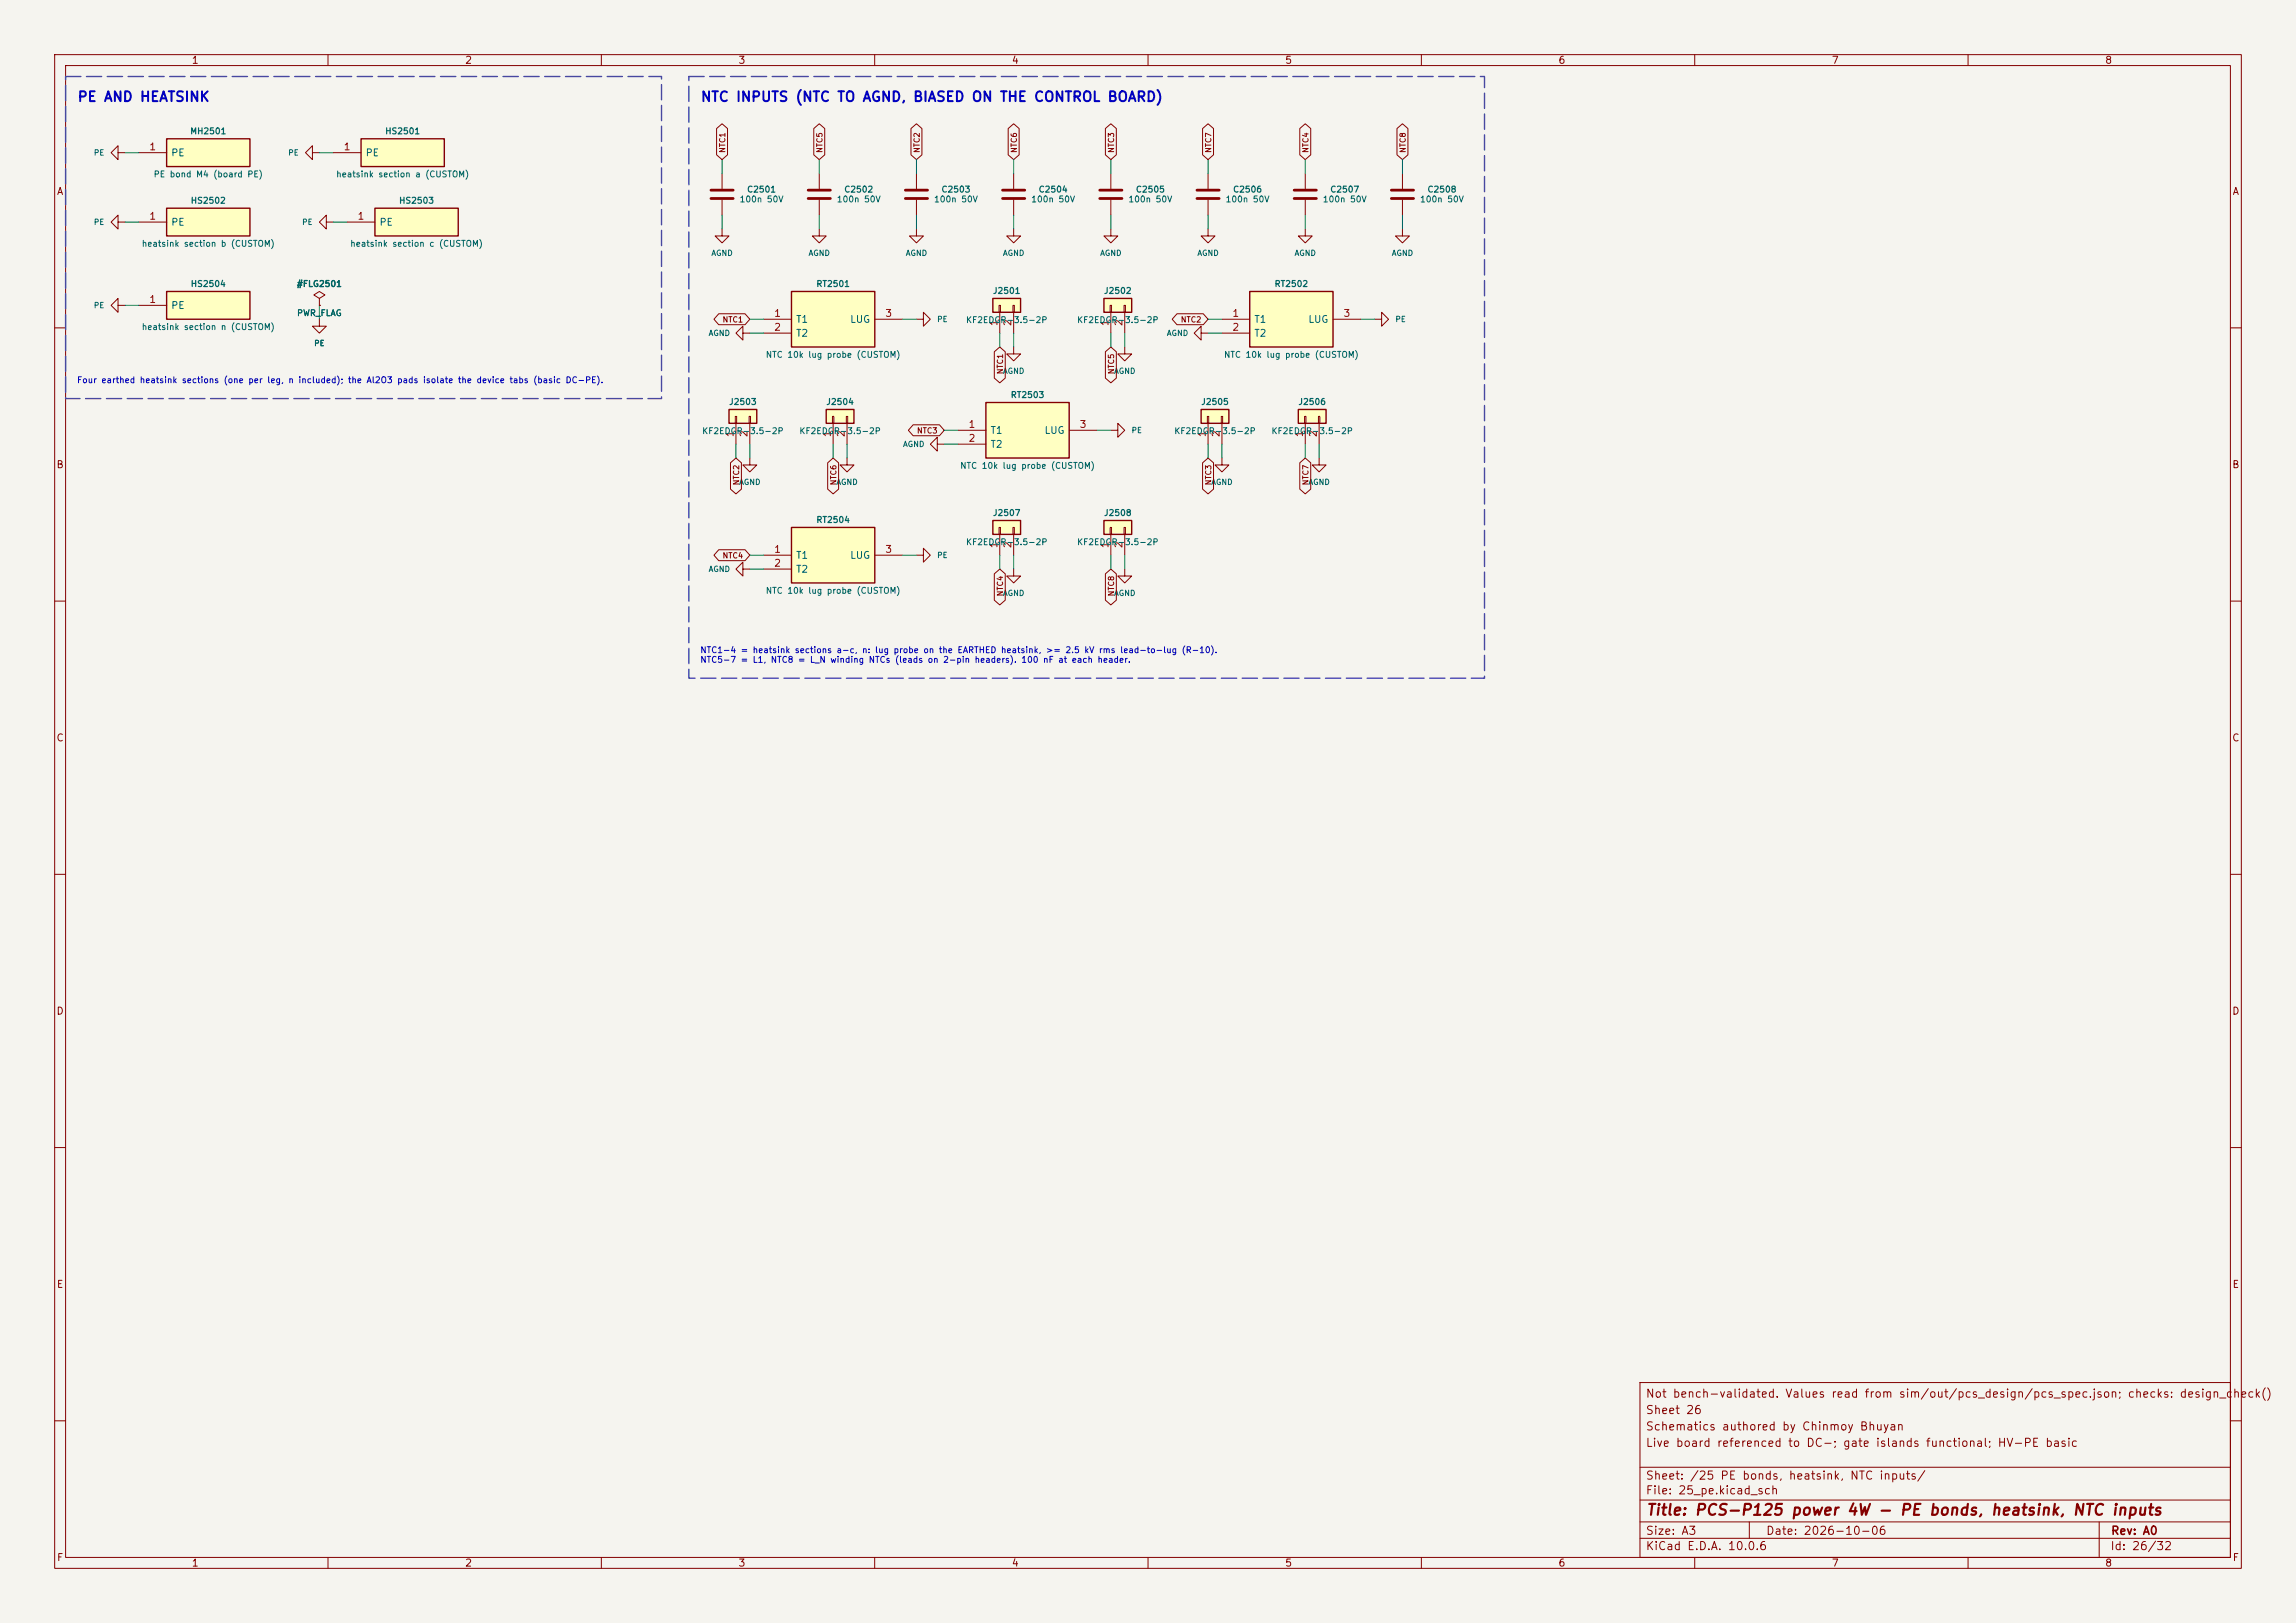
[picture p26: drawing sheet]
<svg xmlns="http://www.w3.org/2000/svg" width="420mm" height="297mm" viewBox="0 0 420 297" stroke-linecap="round" stroke-linejoin="round" font-family="sans-serif">
<defs><g id="words">
<text font-size="2" fill="#840000" x="301" y="277.8">Title: PCS-P125 power 4W - PE bonds, heatsink, NTC inputs</text>
<g font-size="1.8" fill="#0000c2">
<text x="14.1" y="19.1">PE AND HEATSINK</text>
<text x="128.1" y="19.1">NTC INPUTS (NTC TO AGND, BIASED ON THE CONTROL BOARD)</text>
</g>
<g font-size="1.5" fill="#840000">
<text x="300.9" y="256.1">Not bench-validated. Values read from sim/out/pcs_design/pcs_spec.json; checks: design_check()</text>
<text x="300.9" y="262.1">Schematics authored by Chinmoy Bhuyan</text>
<text x="300.9" y="259.1">Sheet 26</text>
<text x="300.9" y="265.1">Live board referenced to DC-; gate islands functional; HV-PE basic</text>
<text x="300.9" y="273.8">File: 25_pe.kicad_sch</text>
<text x="300.9" y="271.1">Sheet: /25 PE bonds, heatsink, NTC inputs/</text>
<text x="300.9" y="281.2">Size: A3</text>
<text x="322.9" y="281.2">Date: 2026-10-06</text>
<text x="386" y="281.2">Rev: A0</text>
<text x="300.9" y="284">KiCad E.D.A. 10.0.6</text>
<text x="385.9" y="284">Id: 26/32</text>
</g>
<g font-size="1.3" fill="#840000">
<text x="35" y="12">1</text>
<text x="85" y="12">2</text>
<text x="135" y="12">3</text>
<text x="185" y="12">4</text>
<text x="235" y="12">5</text>
<text x="285" y="12">6</text>
<text x="335" y="12">7</text>
<text x="385" y="12">8</text>
<text x="10.3" y="36">A</text>
<text x="408.3" y="36">A</text>
<text x="10.2" y="86">B</text>
<text x="408.2" y="86">B</text>
<text x="10.2" y="136">C</text>
<text x="408.2" y="136">C</text>
<text x="10.2" y="186">D</text>
<text x="408.2" y="186">D</text>
<text x="10.3" y="236">E</text>
<text x="408.3" y="236">E</text>
<text x="10.3" y="286">F</text>
<text x="35" y="287">1</text>
<text x="85" y="287">2</text>
<text x="135" y="287">3</text>
<text x="185" y="287">4</text>
<text x="235" y="287">5</text>
<text x="285" y="287">6</text>
<text x="335" y="287">7</text>
<text x="385" y="287">8</text>
<text x="408.3" y="286">F</text>
</g>
<g font-size="1.3" fill="#a90000">
<text x="27.2" y="27.8">1</text>
<text x="62.8" y="27.8">1</text>
<text x="27.2" y="40.5">1</text>
<text x="65.3" y="40.5">1</text>
<text x="27.2" y="55.7">1</text>
<text x="141.5" y="58.3">1</text>
<text x="161.8" y="58.3">3</text>
<text x="182.7" y="59.8" transform="rotate(-90 182.7 59.8)">1</text>
<text x="185.3" y="59.8" transform="rotate(-90 185.3 59.8)">2</text>
<text x="203.1" y="59.8" transform="rotate(-90 203.1 59.8)">1</text>
<text x="205.6" y="59.8" transform="rotate(-90 205.6 59.8)">2</text>
<text x="225.3" y="58.3">1</text>
<text x="245.6" y="58.3">3</text>
<text x="141.5" y="60.8">2</text>
<text x="225.3" y="60.8">2</text>
<text x="134.5" y="80.1" transform="rotate(-90 134.5 80.1)">1</text>
<text x="137" y="80.1" transform="rotate(-90 137 80.1)">2</text>
<text x="152.3" y="80.1" transform="rotate(-90 152.3 80.1)">1</text>
<text x="154.8" y="80.1" transform="rotate(-90 154.8 80.1)">2</text>
<text x="177.1" y="78.6">1</text>
<text x="177.1" y="81.1">2</text>
<text x="197.4" y="78.6">3</text>
<text x="220.8" y="80.1" transform="rotate(-90 220.8 80.1)">1</text>
<text x="223.4" y="80.1" transform="rotate(-90 223.4 80.1)">2</text>
<text x="238.6" y="80.1" transform="rotate(-90 238.6 80.1)">1</text>
<text x="241.2" y="80.1" transform="rotate(-90 241.2 80.1)">2</text>
<text x="141.5" y="101.5">1</text>
<text x="161.8" y="101.5">3</text>
<text x="182.7" y="100.4" transform="rotate(-90 182.7 100.4)">1</text>
<text x="185.3" y="100.4" transform="rotate(-90 185.3 100.4)">2</text>
<text x="203.1" y="100.4" transform="rotate(-90 203.1 100.4)">1</text>
<text x="205.6" y="100.4" transform="rotate(-90 205.6 100.4)">2</text>
<text x="141.5" y="104">2</text>
</g>
<g font-size="1.3" fill="#006464">
<text x="31.2" y="28.9">PE</text>
<text x="66.8" y="28.9">PE</text>
<text x="31.2" y="41.6">PE</text>
<text x="69.3" y="41.6">PE</text>
<text x="31.2" y="56.8">PE</text>
<text x="145.5" y="59.4">T1</text>
<text x="155.4" y="59.4">LUG</text>
<text x="229.3" y="59.4">T1</text>
<text x="239.2" y="59.4">LUG</text>
<text x="145.5" y="61.9">T2</text>
<text x="229.3" y="61.9">T2</text>
<text x="181.1" y="79.7">T1</text>
<text x="181.1" y="82.2">T2</text>
<text x="191" y="79.7">LUG</text>
<text x="145.5" y="102.6">T1</text>
<text x="145.5" y="105.1">T2</text>
<text x="155.4" y="102.6">LUG</text>
</g>
<g font-size="1.1" fill="#006464">
<text x="34.7" y="24.8">MH2501</text>
<text x="70.4" y="24.8">HS2501</text>
<text x="28" y="32.7">PE bond M4 (board PE)</text>
<text x="61.4" y="32.7">heatsink section a (CUSTOM)</text>
<text x="136.6" y="35.5">C2501</text>
<text x="154.3" y="35.5">C2502</text>
<text x="172.1" y="35.5">C2503</text>
<text x="189.9" y="35.5">C2504</text>
<text x="207.7" y="35.5">C2505</text>
<text x="225.5" y="35.5">C2506</text>
<text x="243.2" y="35.5">C2507</text>
<text x="261" y="35.5">C2508</text>
<text x="34.8" y="37.5">HS2502</text>
<text x="72.9" y="37.5">HS2503</text>
<text x="135.2" y="37.3">100n 50V</text>
<text x="153" y="37.3">100n 50V</text>
<text x="170.8" y="37.3">100n 50V</text>
<text x="188.5" y="37.3">100n 50V</text>
<text x="206.3" y="37.3">100n 50V</text>
<text x="224.1" y="37.3">100n 50V</text>
<text x="241.9" y="37.3">100n 50V</text>
<text x="259.7" y="37.3">100n 50V</text>
<text x="25.8" y="45.4">heatsink section b (CUSTOM)</text>
<text x="64" y="45.4">heatsink section c (CUSTOM)</text>
<text x="34.8" y="52.8">HS2504</text>
<text x="54.2" y="52.8">#FLG2501</text>
<text x="149.2" y="52.8">RT2501</text>
<text x="233" y="52.8">RT2502</text>
<text x="54.2" y="58.1">PWR_FLAG</text>
<text x="176.6" y="59.4">KF2EDGR-3.5-2P</text>
<text x="181.5" y="54">J2501</text>
<text x="196.9" y="59.4">KF2EDGR-3.5-2P</text>
<text x="201.8" y="54">J2502</text>
<text x="25.8" y="60.7">heatsink section n (CUSTOM)</text>
<text x="140" y="65.7">NTC 10k lug probe (CUSTOM)</text>
<text x="223.8" y="65.7">NTC 10k lug probe (CUSTOM)</text>
<text x="133.3" y="74.4">J2503</text>
<text x="151" y="74.4">J2504</text>
<text x="184.8" y="73.1">RT2503</text>
<text x="219.6" y="74.4">J2505</text>
<text x="237.4" y="74.4">J2506</text>
<text x="128.3" y="79.7">KF2EDGR-3.5-2P</text>
<text x="146.1" y="79.7">KF2EDGR-3.5-2P</text>
<text x="214.7" y="79.7">KF2EDGR-3.5-2P</text>
<text x="232.5" y="79.7">KF2EDGR-3.5-2P</text>
<text x="175.5" y="86.1">NTC 10k lug probe (CUSTOM)</text>
<text x="149.2" y="96">RT2504</text>
<text x="181.5" y="94.7">J2507</text>
<text x="201.8" y="94.7">J2508</text>
<text x="176.6" y="100">KF2EDGR-3.5-2P</text>
<text x="196.9" y="100">KF2EDGR-3.5-2P</text>
<text x="140" y="108.9">NTC 10k lug probe (CUSTOM)</text>
</g>
<g font-size="1.1" fill="#0000c2">
<text x="14" y="70.4">Four earthed heatsink sections (one per leg, n included); the Al2O3 pads isolate the device tabs (basic DC-PE).</text>
<text x="128" y="119.8">NTC1-4 = heatsink sections a-c, n: lug probe on the EARTHED heatsink, &gt;= 2.5 kV rms lead-to-lug (R-10).</text>
<text x="128" y="121.5">NTC5-7 = L1, NTC8 = L_N winding NTCs (leads on 2-pin headers). 100 nF at each header.</text>
</g>
<g font-size="1" fill="#006464">
<text x="17.1" y="28.7">PE</text>
<text x="52.6" y="28.7">PE</text>
<text x="17.1" y="41.4">PE</text>
<text x="55.2" y="41.4">PE</text>
<text x="130" y="47.1">AGND</text>
<text x="147.8" y="47.1">AGND</text>
<text x="165.6" y="47.1">AGND</text>
<text x="183.4" y="47.1">AGND</text>
<text x="201.1" y="47.1">AGND</text>
<text x="218.9" y="47.1">AGND</text>
<text x="236.7" y="47.1">AGND</text>
<text x="254.5" y="47.1">AGND</text>
<text x="17.1" y="56.6">PE</text>
<text x="171.3" y="59.2">PE</text>
<text x="255.1" y="59.2">PE</text>
<text x="57.4" y="63.6">PE</text>
<text x="129.5" y="61.7">AGND</text>
<text x="213.3" y="61.7">AGND</text>
<text x="183.4" y="68.7">AGND</text>
<text x="203.7" y="68.7">AGND</text>
<text x="165.1" y="82">AGND</text>
<text x="206.9" y="79.5">PE</text>
<text x="135.1" y="89">AGND</text>
<text x="152.9" y="89">AGND</text>
<text x="221.5" y="89">AGND</text>
<text x="239.2" y="89">AGND</text>
<text x="129.5" y="104.9">AGND</text>
<text x="171.3" y="102.4">PE</text>
<text x="183.4" y="109.3">AGND</text>
<text x="203.7" y="109.3">AGND</text>
</g>
<g font-size="1" fill="#840000">
<text x="132.9" y="28.1" transform="rotate(-90 132.9 28.1)">NTC1</text>
<text x="150.7" y="28.1" transform="rotate(-90 150.7 28.1)">NTC5</text>
<text x="168.5" y="28.1" transform="rotate(-90 168.5 28.1)">NTC2</text>
<text x="186.2" y="28.1" transform="rotate(-90 186.2 28.1)">NTC6</text>
<text x="204" y="28.1" transform="rotate(-90 204 28.1)">NTC3</text>
<text x="221.8" y="28.1" transform="rotate(-90 221.8 28.1)">NTC7</text>
<text x="239.6" y="28.1" transform="rotate(-90 239.6 28.1)">NTC4</text>
<text x="257.4" y="28.1" transform="rotate(-90 257.4 28.1)">NTC8</text>
<text x="132.1" y="59.2">NTC1</text>
<text x="215.9" y="59.2">NTC2</text>
<text x="183.7" y="68.6" transform="rotate(-90 183.7 68.6)">NTC1</text>
<text x="204" y="68.6" transform="rotate(-90 204 68.6)">NTC5</text>
<text x="167.6" y="79.6">NTC3</text>
<text x="135.4" y="88.9" transform="rotate(-90 135.4 88.9)">NTC2</text>
<text x="153.2" y="88.9" transform="rotate(-90 153.2 88.9)">NTC6</text>
<text x="221.8" y="88.9" transform="rotate(-90 221.8 88.9)">NTC3</text>
<text x="239.6" y="88.9" transform="rotate(-90 239.6 88.9)">NTC7</text>
<text x="132.1" y="102.4">NTC4</text>
<text x="183.7" y="109.2" transform="rotate(-90 183.7 109.2)">NTC4</text>
<text x="204" y="109.2" transform="rotate(-90 204 109.2)">NTC8</text>
</g>
</g></defs>
<path d="M0 0h420v297h-420z" fill="#f5f4ef" stroke="#f5f4ef" stroke-width=".18"/>
<g fill="none" stroke="#840000" stroke-width=".18">
<path d="M10 10h400v277h-400zM12 12h396v273h-396zM60 10v2M110 10v2M160 10v2M210 10v2M260 10v2M310 10v2M360 10v2M10 60h2M408 60h2M171.4 81.3v-1.3l-1.2 1.3 1.2 1.3v-1.3h1.3"/>
<path d="M10 110h2M135.9 104.1v-1.2l-1.3 1.2 1.3 1.3v-1.3h1.3M185.4 104.1v1.3h1.3l-1.3 1.3-1.3-1.3h1.3M408 110h2M10 160h2M408 160h2M10 210h2M408 210h2M300 253h108v32h-108zM10 260h2M300 278.5h108M300 274.5h108"/>
<path d="M300 268.5h108M320 278.5v3M384 278.5v6.5M408 260h2M60 285v2M110 285v2M160 285v2M210 285v2M260 285v2M300 281.5h108M310 285v2M360 285v2"/>
</g>
<path d="M144.8 96.5h15.2v10.2h-15.2z" fill="#ffffc2"/>
<path d="M144.8 96.5h15.2v10.2h-15.2z" fill="none" stroke="#840000" stroke-width=".25"/>
<path d="M57.1 27.9v-1.2l-1.2 1.2 1.2 1.3v-1.3h1.3M139.7 101.6h5.1M139.7 104.1h5.1M160 101.6h5.1M205.7 104.1v1.3h1.3l-1.3 1.3-1.2-1.3h1.2" fill="none" stroke="#840000" stroke-width=".18"/>
<path d="M30.5 25.4h15.2v5.1h-15.2z" fill="#ffffc2"/>
<path d="M30.5 25.4h15.2v5.1h-15.2z" fill="none" stroke="#840000" stroke-width=".25"/>
<path d="M25.4 27.9h5.1M58.4 54.6l1-.6-1-.7-1 .7 1 .6v1.3M58.4 55.9h.1" fill="none" stroke="#840000" stroke-width=".18"/>
<path d="M30.5 38.1h15.2v5.1h-15.2z" fill="#ffffc2"/>
<path d="M30.5 38.1h15.2v5.1h-15.2z" fill="none" stroke="#840000" stroke-width=".25"/>
<path d="M25.4 40.6h5.1" fill="none" stroke="#840000" stroke-width=".18"/>
<path d="M30.5 53.3h15.2v5.1h-15.2z" fill="#ffffc2"/>
<path d="M30.5 53.3h15.2v5.1h-15.2z" fill="none" stroke="#840000" stroke-width=".25"/>
<path d="M21.6 55.9v-1.3l-1.3 1.3 1.3 1.3v-1.3h1.3M25.4 55.9h5.1M58.4 58.4v1.3h1.3l-1.3 1.3-1.3-1.3h1.3M59.7 40.6v-1.2l-1.3 1.2 1.3 1.3v-1.3h1.3" fill="none" stroke="#840000" stroke-width=".18"/>
<path d="M66 25.4h15.3v5.1h-15.3z" fill="#ffffc2"/>
<path d="M66 25.4h15.3v5.1h-15.3z" fill="none" stroke="#840000" stroke-width=".25"/>
<path d="M61 27.9h5" fill="none" stroke="#840000" stroke-width=".18"/>
<path d="M68.6 38.1h15.2v5.1h-15.2z" fill="#ffffc2"/>
<path d="M68.6 38.1h15.2v5.1h-15.2z" fill="none" stroke="#840000" stroke-width=".25"/>
<path d="M63.5 40.6h5.1" fill="none" stroke="#840000" stroke-width=".18"/>
<path d="M133.3 74.9h5.1v2.6h-5.1z" fill="#ffffc2"/>
<path d="M133.3 74.9h5.1v2.6h-5.1z" fill="none" stroke="#840000" stroke-width=".25"/>
<path d="M132.1 31.8v2.7M132.1 36.6v2.8M185.4 31.8v2.7M185.4 36.6v2.8M256.5 31.8v2.7M256.5 36.6v2.8M132.1 41.9v1.3h1.2l-1.2 1.3-1.3-1.3h1.3M134.5 76.2h.2v1.3h-.2zM134.6 77.5v3.8M135.9 61v-1.3l-1.3 1.3 1.3 1.2v-1.2h1.3M137 76.2h.3v1.3h-.3zM137.2 77.5v3.8" fill="none" stroke="#840000" stroke-width=".18"/>
<path d="M130 34.8h4.1M130 36.3h4.1M183.4 34.8h4.1M183.4 36.3h4.1M254.5 34.8h4.1M254.5 36.3h4.1" fill="none" stroke="#840000" stroke-width=".51"/>
<path d="M180.3 73.7h15.3v10.1h-15.3z" fill="#ffffc2"/>
<path d="M180.3 73.7h15.3v10.1h-15.3z" fill="none" stroke="#840000" stroke-width=".25"/>
<path d="M256.5 41.9v1.3h1.3l-1.3 1.3-1.2-1.3h1.2M175.3 78.7h5M195.6 78.7h5.1M175.3 81.3h5" fill="none" stroke="#840000" stroke-width=".18"/>
<path d="M201.9 95.3h5.1v2.5h-5.1z" fill="#ffffc2"/>
<path d="M201.9 95.3h5.1v2.5h-5.1z" fill="none" stroke="#840000" stroke-width=".25"/>
<path d="M251.5 58.4h1.2v-1.2l1.3 1.2-1.3 1.3v-1.3M203.1 96.5h.2v1.3h-.2zM203.2 97.8v3.8M205.6 96.5h.3v1.3h-.3zM205.7 97.8v3.8" fill="none" stroke="#840000" stroke-width=".18"/>
<path d="M181.6 54.6h5.1v2.6h-5.1z" fill="#ffffc2"/>
<path d="M181.6 54.6h5.1v2.6h-5.1z" fill="none" stroke="#840000" stroke-width=".25"/>
<g fill="none" stroke="#840000" stroke-width=".18">
<path d="M149.9 31.8v2.7M149.9 36.6v2.8M167.6 31.8v2.7M167.6 36.6v2.8M149.9 41.9v1.3h1.2l-1.2 1.3-1.3-1.3h1.3M167.6 58.4h1.3v-1.2l1.3 1.2-1.3 1.3v-1.3M167.6 41.9v1.3h1.3l-1.3 1.3-1.2-1.3h1.2M182.8 55.9h.2v1.3h-.2zM182.9 57.2v3.8M185.3 55.9h.2v1.3h-.2zM185.4 41.9v1.3h1.3l-1.3 1.3-1.3-1.3h1.3M185.4 57.2v3.8"/>
<path d="M185.4 63.5v1.3h1.3l-1.3 1.2-1.3-1.2h1.3M137.2 83.8v1.3h1.2l-1.2 1.3-1.3-1.3h1.3M154.9 83.8v1.3h1.3l-1.3 1.3-1.2-1.3h1.2"/>
</g>
<path d="M147.8 34.8h4.1M147.8 36.3h4.1M165.6 34.8h4.1M165.6 36.3h4.1" fill="none" stroke="#840000" stroke-width=".51"/>
<path d="M144.8 53.3h15.2v10.2h-15.2z" fill="#ffffc2"/>
<path d="M144.8 53.3h15.2v10.2h-15.2z" fill="none" stroke="#840000" stroke-width=".25"/>
<path d="M139.7 58.4h5.1M160 58.4h5.1M139.7 61h5.1" fill="none" stroke="#840000" stroke-width=".18"/>
<path d="M151.1 74.9h5.1v2.6h-5.1z" fill="#ffffc2"/>
<path d="M151.1 74.9h5.1v2.6h-5.1z" fill="none" stroke="#840000" stroke-width=".25"/>
<path d="M152.3 76.2h.2v1.3h-.2zM152.4 77.5v3.8M154.8 76.2h.3v1.3h-.3zM154.9 77.5v3.8M203.2 78.7h1.3v-1.2l1.2 1.2-1.2 1.3v-1.3M205.7 63.5v1.3h1.3l-1.3 1.2-1.2-1.2h1.2M219.7 61v-1.3l-1.3 1.3 1.3 1.2v-1.2h1.3" fill="none" stroke="#840000" stroke-width=".18"/>
<path d="M201.9 54.6h5.1v2.6h-5.1z" fill="#ffffc2"/>
<path d="M201.9 54.6h5.1v2.6h-5.1z" fill="none" stroke="#840000" stroke-width=".25"/>
<path d="M203.1 55.9h.2v1.3h-.2zM203.2 57.2v3.8M205.6 55.9h.3v1.3h-.3zM205.7 57.2v3.8" fill="none" stroke="#840000" stroke-width=".18"/>
<path d="M219.7 74.9h5.1v2.6h-5.1z" fill="#ffffc2"/>
<path d="M219.7 74.9h5.1v2.6h-5.1z" fill="none" stroke="#840000" stroke-width=".25"/>
<path d="M203.2 31.8v2.7M203.2 36.6v2.8M221 31.8v2.7M221 36.6v2.8M203.2 41.9v1.3h1.3l-1.3 1.3-1.3-1.3h1.3M221 41.9v1.3h1.2l-1.2 1.3-1.3-1.3h1.3M220.9 76.2h.2v1.3h-.2zM221 77.5v3.8M223.4 76.2h.2v1.3h-.2zM223.5 77.5v3.8M223.5 83.8v1.3h1.3l-1.3 1.3-1.3-1.3h1.3" fill="none" stroke="#840000" stroke-width=".18"/>
<path d="M201.2 34.8h4M201.2 36.3h4M218.9 34.8h4.1M218.9 36.3h4.1" fill="none" stroke="#840000" stroke-width=".51"/>
<path d="M237.5 74.9h5.1v2.6h-5.1z" fill="#ffffc2"/>
<path d="M237.5 74.9h5.1v2.6h-5.1z" fill="none" stroke="#840000" stroke-width=".25"/>
<path d="M238.8 31.8v2.7M238.8 36.6v2.8M238.8 41.9v1.3h1.2l-1.2 1.3-1.3-1.3h1.3M238.6 76.2h.3v1.3h-.3zM238.8 77.5v3.8M241.2 76.2h.2v1.3h-.2zM241.3 77.5v3.8M241.3 83.8v1.3h1.3l-1.3 1.3-1.3-1.3h1.3" fill="none" stroke="#840000" stroke-width=".18"/>
<path d="M236.7 34.8h4.1M236.7 36.3h4.1" fill="none" stroke="#840000" stroke-width=".51"/>
<path d="M228.6 53.3h15.2v10.2h-15.2z" fill="#ffffc2"/>
<path d="M228.6 53.3h15.2v10.2h-15.2z" fill="none" stroke="#840000" stroke-width=".25"/>
<path d="M21.6 27.9v-1.2l-1.3 1.2 1.3 1.3v-1.3h1.3M21.6 40.6v-1.2l-1.3 1.2 1.3 1.3v-1.3h1.3M223.5 58.4h5.1M243.8 58.4h5.1M223.5 61h5.1M167.6 101.6h1.3v-1.3l1.3 1.3-1.3 1.3v-1.3" fill="none" stroke="#840000" stroke-width=".18"/>
<path d="M181.6 95.3h5.1v2.5h-5.1z" fill="#ffffc2"/>
<path d="M181.6 95.3h5.1v2.5h-5.1z" fill="none" stroke="#840000" stroke-width=".25"/>
<g fill="none" stroke="#840000" stroke-width=".18">
<path d="M131.1 23.5l1-.9 1 .9v4.8l-1 .9-1-.9zM148.9 23.5l1-.9 1 .9v4.8l-1 .9-1-.9zM166.6 23.5l1-.9 1 .9v4.8l-1 .9-1-.9zM184.4 23.5l1-.9 1 .9v4.8l-1 .9-1-.9zM202.2 23.5l1-.9 1 .9v4.8l-1 .9-1-.9zM220 23.5l1-.9 1 .9v4.8l-1 .9-1-.9zM237.8 23.5l1-.9 1 .9v4.8l-1 .9-1-.9zM255.5 23.5l1-.9 1 .9v4.8l-1 .9-1-.9zM58.4 55.9h.1M131.5 57.4h4.8l.9 1-.9 1h-4.8l-.9-1zM215.3 57.4h4.8l.9 1-.9 1h-4.8l-.9-1zM167 77.7h4.8l.9 1-.9 1h-4.8l-.8-1z"/>
<path d="M181.9 64.4l1-.9 1 .9v4.8l-1 .9-1-.9zM202.2 64.4l1-.9 1 .9v4.8l-1 .9-1-.9zM133.6 84.7l1-.9 1 .9v4.8l-1 .9-1-.9zM151.4 84.7l1-.9 1 .9v4.8l-1 .9-1-.9zM182.8 96.5h.2v1.3h-.2zM182.9 97.8v3.8M185.3 96.5h.2v1.3h-.2zM185.4 97.8v3.8M220 84.7l1-.9 1 .9v4.8l-1 .9-1-.9zM237.8 84.7l1-.9 1 .9v4.8l-1 .9-1-.9zM131.5 100.6h4.8l.9 1-.9 1h-4.8l-.9-1zM181.9 105l1-.9 1 .9v4.8l-1 .9-1-.9z"/>
<path d="M202.2 105l1-.9 1 .9v4.8l-1 .9-1-.9z"/>
</g>
<g fill="none" stroke="#009600" stroke-width=".18">
<path d="M22.9 27.9h2.5M58.4 27.9h2.6M132.1 29.2v2.6M132.1 39.4v2.5M149.9 29.2v2.6M149.9 39.4v2.5M167.6 29.2v2.6M167.6 39.4v2.5M185.4 29.2v2.6M185.4 39.4v2.5M203.2 29.2v2.6M203.2 39.4v2.5"/>
<path d="M221 29.2v2.6M221 39.4v2.5M238.8 29.2v2.6M238.8 39.4v2.5M256.5 29.2v2.6M256.5 39.4v2.5M22.9 40.6h2.5M22.9 55.9h2.5M58.4 55.9v2.5M61 40.6h2.5M137.2 58.4h2.5M165.1 58.4h2.5"/>
<path d="M221 58.4h2.5M248.9 58.4h2.6M137.2 61h2.5M172.7 78.7h2.6M182.9 61v2.5M185.4 61v2.5M200.7 78.7h2.5M203.2 61v2.5M205.7 61v2.5M221 61h2.5M134.6 81.3v2.5M137.2 81.3v2.5"/>
<path d="M152.4 81.3v2.5M154.9 81.3v2.5M172.7 81.3h2.6M221 81.3v2.5M223.5 81.3v2.5M238.8 81.3v2.5M241.3 81.3v2.5M137.2 101.6h2.5M137.2 104.1h2.5M165.1 101.6h2.5M182.9 101.6v2.5M185.4 101.6v2.5"/>
<path d="M203.2 101.6v2.5M205.7 101.6v2.5"/>
</g>
<path d="M12 14h109v58.9h-109zM126 14h145.5v110.1h-145.5z" fill="none" stroke="#4848a0" stroke-width=".25" stroke-dasharray="2.8 1"/>
<use href="#words"/>
</svg>
